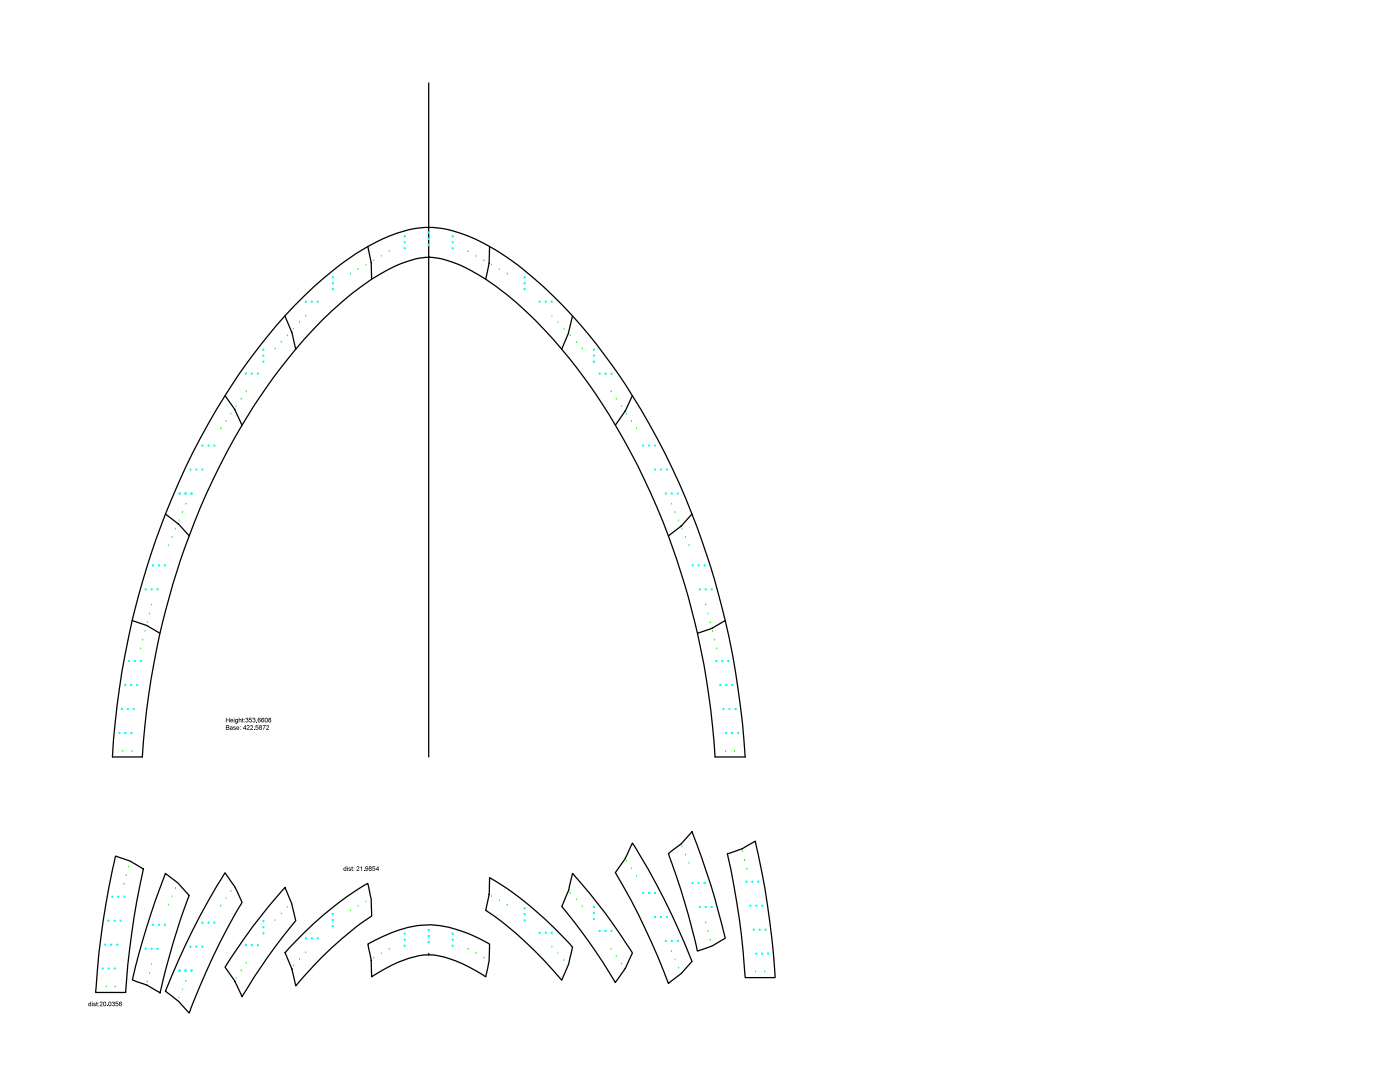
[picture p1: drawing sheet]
<svg xmlns="http://www.w3.org/2000/svg" width="279mm" height="216mm" viewBox="0 0 279 216" stroke-linecap="round" stroke-linejoin="round" font-family="sans-serif">
<g fill="#000">
<path d="M45.1 143.2h.1v.4h.5v-.4h.1v.9h-.1v-.4h-.5v.4h-.1zM46.6 145h.3l.1 .1h-.3v.1a.27 .27 0 0 1 .4 .1 .27 .27 0 0 1-.2 .4 .27 .27 0 0 1-.4-.3h.5l-.4-.2zM47.6 143.2h.2v.4a.22 .22 0 0 1 .2-.1 .22 .22 0 0 1 .2 .2v.4h-.1l-.2-.5-.1 .1v.4h-.2zM48.4 143.3l.1-.1v.3h.1l-.1 .1 .1 .5h-.2zM49.1 143.3h.4l-.1 .3a.3 .3 0 0 1 0 .5 .3 .3 0 0 1-.4-.2h.1a.19 .19 0 0 0 .2 .1 .19 .19 0 0 0 .2-.2 .19 .19 0 0 0-.3-.1l.2-.3-.4 .1zM49.8 143.2h.5v.1h-.4l-.1 .3a.31 .31 0 0 1 .5 .1 .31 .31 0 0 1-.2 .4 .31 .31 0 0 1-.4-.2h.1a.2 .2 0 0 0 .3 .1 .2 .2 0 0 0 .1-.3 .2 .2 0 0 0-.3 0h-.2zM49.3 144.8a.34 .34 0 0 1 .5 .2 .34 .34 0 0 1-.3 .4l-.1 .1h.4v.1h-.6l.4-.5a.17 .17 0 0 0 0-.3 .18 .18 0 0 0-.3 .2h-.1zM50.5 143.3h.4l-.1 .3a.3 .3 0 0 1 0 .5 .3 .3 0 0 1-.4-.2h.1a.19 .19 0 0 0 .2 .1 .19 .19 0 0 0 .2-.2 .19 .19 0 0 0-.3-.1l.2-.3-.4 .1zM50 144.8a.34 .34 0 0 1 .5 .2 .34 .34 0 0 1-.3 .4l-.1 .1h.4v.1h-.6l.4-.5a.17 .17 0 0 0 0-.3 .18 .18 0 0 0-.3 .2h-.1zM50.7 145.5l.1 .1zM51 144.7h.5v.1h-.3l-.1 .3a.31 .31 0 0 1 .5 .1 .31 .31 0 0 1-.2 .4 .31 .31 0 0 1-.4-.2h.1a.2 .2 0 0 0 .3 .1 .2 .2 0 0 0 0-.3 .2 .2 0 0 0-.2-.1l-.2 .1zM51.2 144l.1 .1z"/>
<path d="M52.4 144.7h.6l-.3 .9h-.2l.1-.2 .3-.6h-.5zM53.2 144.8a.34 .34 0 0 1 .5 .2 .34 .34 0 0 1-.4 .4l-.1 .1h.5v.1h-.6l.4-.5a.17 .17 0 0 0 0-.3 .18 .18 0 0 0-.3 .2h-.1z"/>
<path d="M45.1 144.7l.6 .1v.8h-.6zM45.2 144.8v.3l.4-.1-.1-.2zM45.2 145.2v.3l.4-.1v-.2z"/>
<path d="M45.9 145h.1a.37 .37 0 0 1 .4 .2 .37 .37 0 0 1-.1 .4v-.1a.23 .23 0 0 1-.3 .1 .23 .23 0 0 1-.1-.3 .23 .23 0 0 1 .3-.1v-.1l-.3 .1zM46 145.4l.2 .1 .1-.2z"/>
<path d="M46 143.6a.29 .29 0 0 1 .4-.1 .29 .29 0 0 1 .1 .3h-.4l.1 .2 .3-.1a.32 .32 0 0 1-.5 .2 .32 .32 0 0 1 0-.5zM46.1 143.6v.2h.3l-.1-.2z"/>
<path d="M46.7 143.2l.1 .1zM46.7 143.5h.1v.6h-.1z"/>
<path d="M47 143.6l.5-.1v.5a.3 .3 0 0 1-.2 .4 .3 .3 0 0 1-.4-.2l.3 .1 .2-.2a.31 .31 0 0 1-.5-.1 .31 .31 0 0 1 .1-.4zM47 143.8a.2 .2 0 0 0 .4 0 .2 .2 0 0 0-.4 0z"/>
<path d="M47.3 145a.3 .3 0 0 1 .3 0 .3 .3 0 0 1 .2 .3h-.5l.1 .2 .3-.1a.32 .32 0 0 1-.4 .2 .32 .32 0 0 1 0-.6zM47.3 145.1v.1h.3l-.1-.1z"/>
<path d="M47.9 145l.1 .1zM47.9 145.5l.1 .1z"/>
<path d="M48.7 143.5l.1 .1zM48.7 144l.1 .1z"/>
<path d="M49 144.7l.1 .6-.1 .3h-.1v-.2h-.4zM48.9 144.9l-.3 .4h.3z"/>
<path d="M51.8 144.8a.25 .25 0 0 1 .3-.1 .25 .25 0 0 1 .1 .4h-.1a.28 .28 0 0 1 .1 .4 .28 .28 0 0 1-.4 0 .28 .28 0 0 1 .1-.4l-.2-.1zM51.8 144.9a.15 .15 0 0 0 .3 0 .15 .15 0 0 0-.3 0zM51.8 145.3a.2 .2 0 0 0 .4 0 .2 .2 0 0 0-.4 0z"/>
<path d="M51.5 143.3l.4-.1 .1 .3-.1-.1a.23 .23 0 0 0-.3 0 .23 .23 0 0 0-.1 .3 .3 .3 0 0 1 .5 .1 .3 .3 0 0 1-.2 .4 .3 .3 0 0 1-.4-.3zM51.5 143.8a.2 .2 0 0 0 .4 0 .2 .2 0 0 0-.4 0z"/>
<path d="M52.2 143.3l.4-.1 .1 .3-.1-.1a.23 .23 0 0 0-.3 0 .23 .23 0 0 0-.1 .3 .3 .3 0 0 1 .5 .1 .3 .3 0 0 1-.2 .4 .3 .3 0 0 1-.4-.3zM52.2 143.8a.2 .2 0 0 0 .4 0 .2 .2 0 0 0-.4 0z"/>
<path d="M52.9 143.3a.41 .41 0 0 1 .6 .4 .41 .41 0 0 1-.6 .4zM53 143.4l.1 .6a.3 .3 0 0 0 .2-.3 .3 .3 0 0 0-.3-.3z"/>
<path d="M53.6 143.3a.24 .24 0 0 1 .4-.1 .24 .24 0 0 1 0 .4 .28 .28 0 0 1 .1 .4 .28 .28 0 0 1-.5 0 .28 .28 0 0 1 .1-.4l-.1-.1zM53.7 143.4a.15 .15 0 0 0 .3 0 .15 .15 0 0 0-.3 0zM53.6 143.8a.2 .2 0 0 0 .4 0 .2 .2 0 0 0-.4 0z"/>
</g>
<path d="M85.6 16.6v134.4M85.6 45.4a22.5 22.5 0 0 0-10.8 3 61.1 61.1 0 0 0-16.1 12.6 130.9 130.9 0 0 0-27.6 46.8 159.7 159.7 0 0 0-8.7 43.2h6a147.7 147.7 0 0 1 22.4-70.1 89.9 89.9 0 0 1 21.3-23.8 28.5 28.5 0 0 1 11.6-5.6l1.9-.1" fill="none" stroke="#000" stroke-width=".25"/>
<g fill="none" stroke="#0f0" stroke-width=".2">
<path d="M69.9 54.7h.1M71.5 53.8h.1M73 52.9h.1M74.6 52h.1M76.1 51.1h.1M77.7 50.2h.1M48.1 79.7h.1M49.1 78.2h.1M54.9 69.6h.1M56.1 68.3h.1M57.3 67h.1M58.5 65.7h.1"/>
<path d="M59.8 64.4h.1M61 63.1h.1M44.1 85.6h.1M45.1 84.1h.1M46.1 82.6h.1M47.1 81.2h.1M33.6 108.9h.1M34.3 107.2h.1M35 105.6h.1M35.7 103.9h.1M36.4 102.3h.1M37.1 100.6h.1"/>
<path d="M28.1 129.5h.1M28.5 127.7h.1M29 126h.1M29.4 124.2h.1M29.8 122.5h.1M30.3 120.7h.1M24.5 149.9h.1M26.3 149.9h.1"/>
</g>
<circle cx="26.2" cy="146.3" r=".13" fill="none" stroke="#0ff" stroke-width=".2"/>
<circle cx="25" cy="146.3" r=".13" fill="none" stroke="#0ff" stroke-width=".2"/>
<circle cx="23.8" cy="146.3" r=".13" fill="none" stroke="#0ff" stroke-width=".2"/>
<circle cx="26.7" cy="141.5" r=".13" fill="none" stroke="#0ff" stroke-width=".2"/>
<circle cx="25.5" cy="141.5" r=".13" fill="none" stroke="#0ff" stroke-width=".2"/>
<circle cx="24.3" cy="141.5" r=".13" fill="none" stroke="#0ff" stroke-width=".2"/>
<circle cx="27.4" cy="136.7" r=".13" fill="none" stroke="#0ff" stroke-width=".2"/>
<circle cx="26.2" cy="136.7" r=".13" fill="none" stroke="#0ff" stroke-width=".2"/>
<circle cx="25" cy="136.7" r=".13" fill="none" stroke="#0ff" stroke-width=".2"/>
<circle cx="28.2" cy="131.9" r=".13" fill="none" stroke="#0ff" stroke-width=".2"/>
<circle cx="27" cy="131.9" r=".13" fill="none" stroke="#0ff" stroke-width=".2"/>
<circle cx="25.8" cy="131.9" r=".13" fill="none" stroke="#0ff" stroke-width=".2"/>
<circle cx="31.5" cy="117.6" r=".13" fill="none" stroke="#0ff" stroke-width=".2"/>
<circle cx="30.3" cy="117.6" r=".13" fill="none" stroke="#0ff" stroke-width=".2"/>
<circle cx="29.1" cy="117.6" r=".13" fill="none" stroke="#0ff" stroke-width=".2"/>
<circle cx="32.9" cy="112.8" r=".13" fill="none" stroke="#0ff" stroke-width=".2"/>
<circle cx="31.7" cy="112.8" r=".13" fill="none" stroke="#0ff" stroke-width=".2"/>
<circle cx="30.5" cy="112.8" r=".13" fill="none" stroke="#0ff" stroke-width=".2"/>
<circle cx="40.4" cy="93.7" r=".13" fill="none" stroke="#0ff" stroke-width=".2"/>
<circle cx="39.2" cy="93.7" r=".13" fill="none" stroke="#0ff" stroke-width=".2"/>
<circle cx="38" cy="93.7" r=".13" fill="none" stroke="#0ff" stroke-width=".2"/>
<circle cx="42.8" cy="88.9" r=".13" fill="none" stroke="#0ff" stroke-width=".2"/>
<circle cx="41.6" cy="88.9" r=".13" fill="none" stroke="#0ff" stroke-width=".2"/>
<circle cx="40.4" cy="88.9" r=".13" fill="none" stroke="#0ff" stroke-width=".2"/>
<circle cx="51.5" cy="74.5" r=".13" fill="none" stroke="#0ff" stroke-width=".2"/>
<circle cx="50.2" cy="74.5" r=".13" fill="none" stroke="#0ff" stroke-width=".2"/>
<circle cx="49.1" cy="74.5" r=".13" fill="none" stroke="#0ff" stroke-width=".2"/>
<circle cx="63.4" cy="60.2" r=".13" fill="none" stroke="#0ff" stroke-width=".2"/>
<circle cx="62.2" cy="60.2" r=".13" fill="none" stroke="#0ff" stroke-width=".2"/>
<circle cx="61" cy="60.2" r=".13" fill="none" stroke="#0ff" stroke-width=".2"/>
<circle cx="80.8" cy="49.5" r=".13" fill="none" stroke="#0ff" stroke-width=".2"/>
<circle cx="80.8" cy="48.3" r=".13" fill="none" stroke="#0ff" stroke-width=".2"/>
<circle cx="80.8" cy="47.2" r=".13" fill="none" stroke="#0ff" stroke-width=".2"/>
<path d="M85.6 51.4h.1" fill="none" stroke="#000" stroke-width=".25"/>
<circle cx="66.4" cy="57.7" r=".13" fill="none" stroke="#0ff" stroke-width=".2"/>
<circle cx="66.4" cy="56.5" r=".13" fill="none" stroke="#0ff" stroke-width=".2"/>
<circle cx="66.4" cy="55.3" r=".13" fill="none" stroke="#0ff" stroke-width=".2"/>
<circle cx="52.6" cy="72.2" r=".13" fill="none" stroke="#0ff" stroke-width=".2"/>
<circle cx="52.6" cy="71" r=".13" fill="none" stroke="#0ff" stroke-width=".2"/>
<circle cx="52.6" cy="69.8" r=".13" fill="none" stroke="#0ff" stroke-width=".2"/>
<path d="M85.6 51.4h.1" fill="none" stroke="#000" stroke-width=".25"/>
<circle cx="85.6" cy="48.8" r=".13" fill="none" stroke="#0ff" stroke-width=".2"/>
<circle cx="85.6" cy="47.6" r=".13" fill="none" stroke="#0ff" stroke-width=".2"/>
<circle cx="85.6" cy="46.4" r=".13" fill="none" stroke="#0ff" stroke-width=".2"/>
<path d="M73.4 49.2l.7 3.2M74.1 52.5l.1 3.2M85.6 45.4a23.7 23.7 0 0 1 12.1 3.8 62.1 62.1 0 0 1 14.7 11.8 126 126 0 0 1 25.7 41.6 157.7 157.7 0 0 1 10.6 48.4h-6a148 148 0 0 0-21.1-68.2 98.4 98.4 0 0 0-20.6-24.1 35.1 35.1 0 0 0-12.9-7.1l-2.5-.2M44.9 79l2 2.7 1.4 3.1M56.9 63l1.3 3.3M58.3 66.3l.7 3.4M33 102.6l2.6 1.9M35.6 104.5l2.2 2.4M26.4 123.8l2.9 1M29.3 124.8l2.6 1.6" fill="none" stroke="#000" stroke-width=".25"/>
<g fill="none" stroke="#0f0" stroke-width=".2">
<path d="M93.4 50.2h.1M95 51.1h.1M96.6 52h.1M98.1 52.9h.1M99.7 53.8h.1M101.2 54.7h.1M110.2 63.1h.1M111.3 64.4h.1M112.6 65.7h.1M113.8 67h.1M115 68.3h.1M116.2 69.6h.1"/>
<path d="M122 78.2h.1M123 79.7h.1M124 81.2h.1M125 82.6h.1M126 84.1h.1M127 85.6h.1M134 100.6h.1M134.7 102.3h.1M135.4 103.9h.1M136.1 105.6h.1M136.8 107.2h.1M137.5 108.9h.1"/>
<path d="M140.8 120.7h.1M141.3 122.5h.1M141.7 124.2h.1M142.2 126h.1M142.6 127.7h.1M143 129.5h.1M144.8 149.9h.1M146.6 149.9h.1"/>
</g>
<circle cx="144.9" cy="146.3" r=".13" fill="none" stroke="#0ff" stroke-width=".2"/>
<circle cx="146.1" cy="146.3" r=".13" fill="none" stroke="#0ff" stroke-width=".2"/>
<circle cx="147.3" cy="146.3" r=".13" fill="none" stroke="#0ff" stroke-width=".2"/>
<circle cx="144.4" cy="141.5" r=".13" fill="none" stroke="#0ff" stroke-width=".2"/>
<circle cx="145.6" cy="141.5" r=".13" fill="none" stroke="#0ff" stroke-width=".2"/>
<circle cx="146.8" cy="141.5" r=".13" fill="none" stroke="#0ff" stroke-width=".2"/>
<circle cx="143.8" cy="136.7" r=".13" fill="none" stroke="#0ff" stroke-width=".2"/>
<circle cx="144.9" cy="136.7" r=".13" fill="none" stroke="#0ff" stroke-width=".2"/>
<circle cx="146.1" cy="136.7" r=".13" fill="none" stroke="#0ff" stroke-width=".2"/>
<circle cx="143" cy="131.9" r=".13" fill="none" stroke="#0ff" stroke-width=".2"/>
<circle cx="144.1" cy="131.9" r=".13" fill="none" stroke="#0ff" stroke-width=".2"/>
<circle cx="145.3" cy="131.9" r=".13" fill="none" stroke="#0ff" stroke-width=".2"/>
<circle cx="139.7" cy="117.6" r=".13" fill="none" stroke="#0ff" stroke-width=".2"/>
<circle cx="140.8" cy="117.6" r=".13" fill="none" stroke="#0ff" stroke-width=".2"/>
<circle cx="142" cy="117.6" r=".13" fill="none" stroke="#0ff" stroke-width=".2"/>
<circle cx="138.2" cy="112.8" r=".13" fill="none" stroke="#0ff" stroke-width=".2"/>
<circle cx="139.4" cy="112.8" r=".13" fill="none" stroke="#0ff" stroke-width=".2"/>
<circle cx="140.6" cy="112.8" r=".13" fill="none" stroke="#0ff" stroke-width=".2"/>
<circle cx="130.7" cy="93.7" r=".13" fill="none" stroke="#0ff" stroke-width=".2"/>
<circle cx="131.9" cy="93.7" r=".13" fill="none" stroke="#0ff" stroke-width=".2"/>
<circle cx="133.1" cy="93.7" r=".13" fill="none" stroke="#0ff" stroke-width=".2"/>
<circle cx="128.4" cy="88.9" r=".13" fill="none" stroke="#0ff" stroke-width=".2"/>
<circle cx="129.5" cy="88.9" r=".13" fill="none" stroke="#0ff" stroke-width=".2"/>
<circle cx="130.7" cy="88.9" r=".13" fill="none" stroke="#0ff" stroke-width=".2"/>
<circle cx="119.7" cy="74.5" r=".13" fill="none" stroke="#0ff" stroke-width=".2"/>
<circle cx="120.9" cy="74.5" r=".13" fill="none" stroke="#0ff" stroke-width=".2"/>
<circle cx="122" cy="74.5" r=".13" fill="none" stroke="#0ff" stroke-width=".2"/>
<circle cx="107.7" cy="60.2" r=".13" fill="none" stroke="#0ff" stroke-width=".2"/>
<circle cx="108.9" cy="60.2" r=".13" fill="none" stroke="#0ff" stroke-width=".2"/>
<circle cx="110.1" cy="60.2" r=".13" fill="none" stroke="#0ff" stroke-width=".2"/>
<circle cx="90.3" cy="49.5" r=".13" fill="none" stroke="#0ff" stroke-width=".2"/>
<circle cx="90.3" cy="48.3" r=".13" fill="none" stroke="#0ff" stroke-width=".2"/>
<circle cx="90.3" cy="47.2" r=".13" fill="none" stroke="#0ff" stroke-width=".2"/>
<path d="M85.6 51.4h.1" fill="none" stroke="#000" stroke-width=".25"/>
<circle cx="104.7" cy="57.7" r=".13" fill="none" stroke="#0ff" stroke-width=".2"/>
<circle cx="104.7" cy="56.5" r=".13" fill="none" stroke="#0ff" stroke-width=".2"/>
<circle cx="104.7" cy="55.3" r=".13" fill="none" stroke="#0ff" stroke-width=".2"/>
<circle cx="118.5" cy="72.2" r=".13" fill="none" stroke="#0ff" stroke-width=".2"/>
<circle cx="118.5" cy="71" r=".13" fill="none" stroke="#0ff" stroke-width=".2"/>
<circle cx="118.5" cy="69.8" r=".13" fill="none" stroke="#0ff" stroke-width=".2"/>
<path d="M85.6 51.4h.1M97.6 52.5l-.7 3.2M97.7 49.2l-.1 3.3M113.5 66.5l-1.4 3.2M114.3 63l-.8 3.4M126.2 79l-1.4 3M124.8 82l-2 2.8M135.9 105l-2.5 1.9M138.1 102.6l-2.1 2.3M142.1 125.4l-2.9 1M144.7 123.8l-2.6 1.5" fill="none" stroke="#000" stroke-width=".25"/>
<circle cx="38.2" cy="98.5" r=".13" fill="none" stroke="#0ff" stroke-width=".2"/>
<circle cx="37" cy="98.5" r=".13" fill="none" stroke="#0ff" stroke-width=".2"/>
<circle cx="35.9" cy="98.5" r=".13" fill="none" stroke="#0ff" stroke-width=".2"/>
<circle cx="38.2" cy="98.5" r=".13" fill="none" stroke="#0ff" stroke-width=".2"/>
<circle cx="37" cy="98.5" r=".13" fill="none" stroke="#0ff" stroke-width=".2"/>
<circle cx="35.9" cy="98.5" r=".13" fill="none" stroke="#0ff" stroke-width=".2"/>
<circle cx="132.9" cy="98.5" r=".13" fill="none" stroke="#0ff" stroke-width=".2"/>
<circle cx="134.1" cy="98.5" r=".13" fill="none" stroke="#0ff" stroke-width=".2"/>
<circle cx="135.3" cy="98.5" r=".13" fill="none" stroke="#0ff" stroke-width=".2"/>
<path d="M74.1 52.4v.1M97.6 52.5h.1M58.2 66.3h.1M113.5 66.4v.1M46.9 81.7h.1M124.8 82h.1M35.6 104.5h.1M136 104.9l-.1 .1M29.3 124.8h.1M142.1 125.3v.1M23.1 170.8l2.8 1 2.7 1.6a153 153 0 0 0-3.5 24.6h-6a161.1 161.1 0 0 1 4-27.2z" fill="none" stroke="#000" stroke-width=".25"/>
<path d="M24.7 176.4h.1M25.2 174.7h.1M25.6 173h.1M21.2 196.9h.1M23 196.9h.1" fill="none" stroke="#0f0" stroke-width=".2"/>
<circle cx="22.9" cy="193.3" r=".13" fill="none" stroke="#0ff" stroke-width=".2"/>
<circle cx="21.7" cy="193.3" r=".13" fill="none" stroke="#0ff" stroke-width=".2"/>
<circle cx="20.5" cy="193.3" r=".13" fill="none" stroke="#0ff" stroke-width=".2"/>
<circle cx="23.4" cy="188.5" r=".13" fill="none" stroke="#0ff" stroke-width=".2"/>
<circle cx="22.2" cy="188.5" r=".13" fill="none" stroke="#0ff" stroke-width=".2"/>
<circle cx="21" cy="188.5" r=".13" fill="none" stroke="#0ff" stroke-width=".2"/>
<circle cx="24" cy="183.7" r=".13" fill="none" stroke="#0ff" stroke-width=".2"/>
<circle cx="22.9" cy="183.7" r=".13" fill="none" stroke="#0ff" stroke-width=".2"/>
<circle cx="21.6" cy="183.7" r=".13" fill="none" stroke="#0ff" stroke-width=".2"/>
<circle cx="24.8" cy="178.9" r=".13" fill="none" stroke="#0ff" stroke-width=".2"/>
<circle cx="23.6" cy="178.9" r=".13" fill="none" stroke="#0ff" stroke-width=".2"/>
<circle cx="22.4" cy="178.9" r=".13" fill="none" stroke="#0ff" stroke-width=".2"/>
<path d="M33 174.3l2.6 1.9 2.1 2.4a157.3 157.3 0 0 0-5.8 19.5l-2.6-1.5-2.9-1.1a154.4 154.4 0 0 1 6.6-21.2z" fill="none" stroke="#000" stroke-width=".25"/>
<path d="M34.3 178.9h.1M35 177.3h.1M29.4 196h.1M29.8 194.2h.1M30.3 192.5h.1M33.6 180.6h.1" fill="none" stroke="#0f0" stroke-width=".2"/>
<circle cx="31.5" cy="189.3" r=".13" fill="none" stroke="#0ff" stroke-width=".2"/>
<circle cx="30.3" cy="189.3" r=".13" fill="none" stroke="#0ff" stroke-width=".2"/>
<circle cx="29.1" cy="189.3" r=".13" fill="none" stroke="#0ff" stroke-width=".2"/>
<circle cx="32.9" cy="184.5" r=".13" fill="none" stroke="#0ff" stroke-width=".2"/>
<circle cx="31.7" cy="184.5" r=".13" fill="none" stroke="#0ff" stroke-width=".2"/>
<circle cx="30.5" cy="184.5" r=".13" fill="none" stroke="#0ff" stroke-width=".2"/>
<path d="M44.9 174.2l2 2.7 1.4 3.1a138.9 138.9 0 0 0-10.5 22.1l-2.2-2.4-2.6-1.9a139.2 139.2 0 0 1 11.9-23.6z" fill="none" stroke="#000" stroke-width=".25"/>
<path d="M45.1 179.3h.1M46.1 177.8h.1M35.7 199.1h.1M36.4 197.5h.1M37.1 195.8h.1M44.1 180.8h.1" fill="none" stroke="#0f0" stroke-width=".2"/>
<circle cx="40.4" cy="188.9" r=".13" fill="none" stroke="#0ff" stroke-width=".2"/>
<circle cx="39.2" cy="188.9" r=".13" fill="none" stroke="#0ff" stroke-width=".2"/>
<circle cx="38" cy="188.9" r=".13" fill="none" stroke="#0ff" stroke-width=".2"/>
<circle cx="42.8" cy="184.1" r=".13" fill="none" stroke="#0ff" stroke-width=".2"/>
<circle cx="41.6" cy="184.1" r=".13" fill="none" stroke="#0ff" stroke-width=".2"/>
<circle cx="40.4" cy="184.1" r=".13" fill="none" stroke="#0ff" stroke-width=".2"/>
<circle cx="38.2" cy="193.7" r=".13" fill="none" stroke="#0ff" stroke-width=".2"/>
<circle cx="37" cy="193.7" r=".13" fill="none" stroke="#0ff" stroke-width=".2"/>
<circle cx="35.9" cy="193.7" r=".13" fill="none" stroke="#0ff" stroke-width=".2"/>
<circle cx="38.2" cy="193.7" r=".13" fill="none" stroke="#0ff" stroke-width=".2"/>
<circle cx="37" cy="193.7" r=".13" fill="none" stroke="#0ff" stroke-width=".2"/>
<circle cx="35.9" cy="193.7" r=".13" fill="none" stroke="#0ff" stroke-width=".2"/>
<path d="M56.8 177.1l1.5 3.2 .7 3.4a122 122 0 0 0-10.7 15.2l-1.4-3.2-2-2.7a110.8 110.8 0 0 1 11.9-15.9z" fill="none" stroke="#000" stroke-width=".25"/>
<path d="M47.1 195.2h.1M48.1 193.7h.1M49.1 192.2h.1M54.9 183.7h.1M56.1 182.4h.1M57.3 181.1h.1" fill="none" stroke="#0f0" stroke-width=".2"/>
<circle cx="51.5" cy="188.6" r=".13" fill="none" stroke="#0ff" stroke-width=".2"/>
<circle cx="50.2" cy="188.6" r=".13" fill="none" stroke="#0ff" stroke-width=".2"/>
<circle cx="49.1" cy="188.6" r=".13" fill="none" stroke="#0ff" stroke-width=".2"/>
<circle cx="52.6" cy="186.2" r=".13" fill="none" stroke="#0ff" stroke-width=".2"/>
<circle cx="52.6" cy="185" r=".13" fill="none" stroke="#0ff" stroke-width=".2"/>
<circle cx="52.6" cy="183.8" r=".13" fill="none" stroke="#0ff" stroke-width=".2"/>
<path d="M60.5 186.3a59.2 59.2 0 0 1 12.9-10l.7 3.2 .1 3.2a75.7 75.7 0 0 0-15.2 14l-.7-3.4-1.4-3.2z" fill="none" stroke="#000" stroke-width=".25"/>
<path d="M73 180h.1M58.5 192.7h.1M59.8 191.4h.1M61 190.1h.1M69.9 181.7h.1M71.5 180.8h.1" fill="none" stroke="#0f0" stroke-width=".2"/>
<circle cx="63.4" cy="187.2" r=".13" fill="none" stroke="#0ff" stroke-width=".2"/>
<circle cx="62.2" cy="187.2" r=".13" fill="none" stroke="#0ff" stroke-width=".2"/>
<circle cx="61" cy="187.2" r=".13" fill="none" stroke="#0ff" stroke-width=".2"/>
<circle cx="66.4" cy="184.7" r=".13" fill="none" stroke="#0ff" stroke-width=".2"/>
<circle cx="66.4" cy="183.6" r=".13" fill="none" stroke="#0ff" stroke-width=".2"/>
<circle cx="66.4" cy="182.4" r=".13" fill="none" stroke="#0ff" stroke-width=".2"/>
<path d="M74.6 191.2h.1M76.1 190.3h.1M77.7 189.4h.1" fill="none" stroke="#0f0" stroke-width=".2"/>
<circle cx="80.8" cy="188.7" r=".13" fill="none" stroke="#0ff" stroke-width=".2"/>
<circle cx="80.8" cy="187.5" r=".13" fill="none" stroke="#0ff" stroke-width=".2"/>
<circle cx="80.8" cy="186.3" r=".13" fill="none" stroke="#0ff" stroke-width=".2"/>
<path d="M85.6 190.5h.1" fill="none" stroke="#000" stroke-width=".25"/>
<circle cx="85.6" cy="188" r=".13" fill="none" stroke="#0ff" stroke-width=".2"/>
<circle cx="85.6" cy="186.8" r=".13" fill="none" stroke="#0ff" stroke-width=".2"/>
<circle cx="85.6" cy="185.6" r=".13" fill="none" stroke="#0ff" stroke-width=".2"/>
<path d="M73.4 188.4a25.1 25.1 0 0 1 12.6-3.9 26.8 26.8 0 0 1 11.7 3.9l-.1 3.4-.7 3.1a23.5 23.5 0 0 0-11-4.4 17.8 17.8 0 0 0-9.1 2.8l-2.6 1.6-.1-3.4z" fill="none" stroke="#000" stroke-width=".25"/>
<path d="M93.4 189.4h.1M95 190.3h.1M96.6 191.2h.1" fill="none" stroke="#0f0" stroke-width=".2"/>
<circle cx="90.3" cy="188.7" r=".13" fill="none" stroke="#0ff" stroke-width=".2"/>
<circle cx="90.3" cy="187.5" r=".13" fill="none" stroke="#0ff" stroke-width=".2"/>
<circle cx="90.3" cy="186.3" r=".13" fill="none" stroke="#0ff" stroke-width=".2"/>
<path d="M97.7 175.1a65.8 65.8 0 0 1 16.6 13.9l-.8 3.3-1.4 3.3a68.5 68.5 0 0 0-15.2-14l.7-3.1zM85.6 190.5h.1" fill="none" stroke="#000" stroke-width=".25"/>
<path d="M98.1 178.9h.1M99.7 179.7h.1M101.2 180.6h.1M110.2 189h.1M111.3 190.3h.1M112.6 191.6h.1" fill="none" stroke="#0f0" stroke-width=".2"/>
<circle cx="107.7" cy="186.1" r=".13" fill="none" stroke="#0ff" stroke-width=".2"/>
<circle cx="108.9" cy="186.1" r=".13" fill="none" stroke="#0ff" stroke-width=".2"/>
<circle cx="110.1" cy="186.1" r=".13" fill="none" stroke="#0ff" stroke-width=".2"/>
<circle cx="104.7" cy="183.6" r=".13" fill="none" stroke="#0ff" stroke-width=".2"/>
<circle cx="104.7" cy="182.4" r=".13" fill="none" stroke="#0ff" stroke-width=".2"/>
<circle cx="104.7" cy="181.2" r=".13" fill="none" stroke="#0ff" stroke-width=".2"/>
<path d="M114.3 174.3a109.4 109.4 0 0 1 11.9 15.9l-1.4 3.1-2 2.7a128.7 128.7 0 0 0-10.7-15.2l1.4-3.2z" fill="none" stroke="#000" stroke-width=".25"/>
<path d="M113.8 178.2h.1M115 179.5h.1M116.2 180.9h.1M122 189.4h.1M123 190.9h.1M124 192.4h.1" fill="none" stroke="#0f0" stroke-width=".2"/>
<circle cx="119.7" cy="185.8" r=".13" fill="none" stroke="#0ff" stroke-width=".2"/>
<circle cx="120.9" cy="185.8" r=".13" fill="none" stroke="#0ff" stroke-width=".2"/>
<circle cx="122" cy="185.8" r=".13" fill="none" stroke="#0ff" stroke-width=".2"/>
<circle cx="118.5" cy="183.4" r=".13" fill="none" stroke="#0ff" stroke-width=".2"/>
<circle cx="118.5" cy="182.2" r=".13" fill="none" stroke="#0ff" stroke-width=".2"/>
<circle cx="118.5" cy="181" r=".13" fill="none" stroke="#0ff" stroke-width=".2"/>
<path d="M138.1 191.8a128.2 128.2 0 0 0-11.9-23.6l-1.4 3.1-2 2.8a136.4 136.4 0 0 1 10.6 22.1l2.5-1.9 2.2-2.4" fill="none" stroke="#000" stroke-width=".25"/>
<path d="M125 171.9h.1M126 173.4h.1M127 174.8h.1M134 189.9h.1M134.7 191.5h.1M135.4 193.2h.1" fill="none" stroke="#0f0" stroke-width=".2"/>
<circle cx="130.7" cy="183" r=".13" fill="none" stroke="#0ff" stroke-width=".2"/>
<circle cx="131.9" cy="183" r=".13" fill="none" stroke="#0ff" stroke-width=".2"/>
<circle cx="133.1" cy="183" r=".13" fill="none" stroke="#0ff" stroke-width=".2"/>
<circle cx="128.4" cy="178.2" r=".13" fill="none" stroke="#0ff" stroke-width=".2"/>
<circle cx="129.5" cy="178.2" r=".13" fill="none" stroke="#0ff" stroke-width=".2"/>
<circle cx="130.7" cy="178.2" r=".13" fill="none" stroke="#0ff" stroke-width=".2"/>
<circle cx="132.9" cy="187.7" r=".13" fill="none" stroke="#0ff" stroke-width=".2"/>
<circle cx="134.1" cy="187.7" r=".13" fill="none" stroke="#0ff" stroke-width=".2"/>
<circle cx="135.3" cy="187.7" r=".13" fill="none" stroke="#0ff" stroke-width=".2"/>
<path d="M138.1 165.9a138.8 138.8 0 0 1 6.6 21.3l-2.7 1.6-2.8 1a167.4 167.4 0 0 0-5.8-19.5l2.5-1.9 2.2-2.4" fill="none" stroke="#000" stroke-width=".25"/>
<path d="M136.1 169h.1M136.8 170.6h.1M137.5 172.3h.1M140.8 184.1h.1M141.3 185.9h.1M141.7 187.6h.1" fill="none" stroke="#0f0" stroke-width=".2"/>
<circle cx="139.7" cy="181" r=".13" fill="none" stroke="#0ff" stroke-width=".2"/>
<circle cx="140.8" cy="181" r=".13" fill="none" stroke="#0ff" stroke-width=".2"/>
<circle cx="142" cy="181" r=".13" fill="none" stroke="#0ff" stroke-width=".2"/>
<circle cx="138.2" cy="176.2" r=".13" fill="none" stroke="#0ff" stroke-width=".2"/>
<circle cx="139.4" cy="176.2" r=".13" fill="none" stroke="#0ff" stroke-width=".2"/>
<circle cx="140.6" cy="176.2" r=".13" fill="none" stroke="#0ff" stroke-width=".2"/>
<path d="M145.2 170.4l2.8-1 2.7-1.5a167.3 167.3 0 0 1 4 27.2l-6-.1a150 150 0 0 0-3.5-24.6z" fill="none" stroke="#000" stroke-width=".25"/>
<path d="M148.2 170h.1M148.6 171.7h.1M149.1 173.4h.1M150.8 193.9h.1M152.6 193.9h.1" fill="none" stroke="#0f0" stroke-width=".2"/>
<circle cx="150.9" cy="190.3" r=".13" fill="none" stroke="#0ff" stroke-width=".2"/>
<circle cx="152.1" cy="190.3" r=".13" fill="none" stroke="#0ff" stroke-width=".2"/>
<circle cx="153.3" cy="190.3" r=".13" fill="none" stroke="#0ff" stroke-width=".2"/>
<circle cx="150.4" cy="185.5" r=".13" fill="none" stroke="#0ff" stroke-width=".2"/>
<circle cx="151.6" cy="185.5" r=".13" fill="none" stroke="#0ff" stroke-width=".2"/>
<circle cx="152.8" cy="185.5" r=".13" fill="none" stroke="#0ff" stroke-width=".2"/>
<circle cx="149.7" cy="180.7" r=".13" fill="none" stroke="#0ff" stroke-width=".2"/>
<circle cx="151" cy="180.7" r=".13" fill="none" stroke="#0ff" stroke-width=".2"/>
<circle cx="152.1" cy="180.7" r=".13" fill="none" stroke="#0ff" stroke-width=".2"/>
<circle cx="149" cy="175.9" r=".13" fill="none" stroke="#0ff" stroke-width=".2"/>
<circle cx="150.2" cy="175.9" r=".13" fill="none" stroke="#0ff" stroke-width=".2"/>
<circle cx="151.3" cy="175.9" r=".13" fill="none" stroke="#0ff" stroke-width=".2"/>
<g fill="#000">
<path d="M69.6 173.2l.2-.1 .2 .2-.3-.1v.1a.27 .27 0 0 1 .4 .2 .27 .27 0 0 1-.3 .3 .27 .27 0 0 1-.3-.2h.4l-.3-.2zM70.2 172.9h.1v.2h.1l-.1 .1 .1 .6-.2-.1zM71.2 172.9a.34 .34 0 0 1 .5 .2 .34 .34 0 0 1-.3 .5l-.1 .1h.4v.1h-.6l.5-.5a.17 .17 0 0 0-.1-.3 .17 .17 0 0 0-.2 .1h-.2zM71.9 173.1l.4-.2v.9h-.2v-.7l-.2 .1zM72.6 173.7l.2 .1zM74.4 172.9h.5v.1h-.4l-.1 .2a.31 .31 0 0 1 .5 .1 .31 .31 0 0 1-.2 .5 .31 .31 0 0 1-.4-.3h.1a.2 .2 0 0 0 .3 .1 .2 .2 0 0 0 .1-.3 .2 .2 0 0 0-.3 0h-.2zM18.6 200.2l.3-.1 .2 .2-.3-.1v.1a.27 .27 0 0 1 .3 .2 .27 .27 0 0 1-.2 .3 .27 .27 0 0 1-.3-.2h.4l-.4-.2zM19.3 200l.1-.1v.2h.1l-.1 .1 .1 .6-.2-.1zM20 199.9a.34 .34 0 0 1 .5 .2 .34 .34 0 0 1-.4 .5l-.1 .1h.5v.1h-.6l.4-.5a.17 .17 0 0 0 0-.3 .17 .17 0 0 0-.3 .1h-.1zM21.4 200.7l.1 .1zM22.4 199.9h.4v.3a.3 .3 0 0 1 0 .6 .3 .3 0 0 1-.5-.3h.1a.19 .19 0 0 0 .3 .2 .19 .19 0 0 0 .1-.3 .19 .19 0 0 0-.3-.1l.3-.3-.5 .1zM23.1 199.9h.5v.1h-.4v.2a.31 .31 0 0 1 .4 .2 .31 .31 0 0 1-.2 .4 .31 .31 0 0 1-.4-.3h.1a.2 .2 0 0 0 .3 .1 .2 .2 0 0 0 .1-.3 .2 .2 0 0 0-.3 0h-.2z"/>
<path d="M68.6 173.2l.2-.1 .2 .1v-.3h.1v.9l-.1-.2a.29 .29 0 0 1-.4 0 .29 .29 0 0 1 0-.4zM68.7 173.5a.19 .19 0 0 0 .3 0 .19 .19 0 0 0-.3 0z"/>
<path d="M69.3 172.9l.1 .1zM69.3 173.1h.1v.7h-.1z"/>
<path d="M70.6 173.1l.1 .1zM70.6 173.7l.1 .1z"/>
<path d="M73 172.9a.39 .39 0 0 1 .5 .4 .39 .39 0 0 1-.6 .3v-.1l.4 .1 .1-.3a.29 .29 0 0 1-.4 .1 .29 .29 0 0 1 0-.5zM73 173.2a.2 .2 0 0 0 .4 0 .2 .2 0 0 0-.4 0z"/>
<path d="M73.7 172.9a.24 .24 0 0 1 .3 0 .24 .24 0 0 1 .1 .3h-.1a.28 .28 0 0 1 .1 .5 .28 .28 0 0 1-.4 0 .28 .28 0 0 1 .1-.5l-.2-.1zM73.7 173.1a.15 .15 0 0 0 .3 0 .15 .15 0 0 0-.3 0zM73.7 173.5a.2 .2 0 0 0 .4 0 .2 .2 0 0 0-.4 0z"/>
<path d="M75.4 172.9l.2 .5-.1 .4h-.1v-.2h-.4zM75.4 173.1l-.3 .3h.3z"/>
<path d="M18.4 199.9l.1 .1zM18.4 200.1h.1v.7h-.1z"/>
<path d="M17.7 200.2l.2-.1 .2 .1v-.3h.1v.9l-.1-.1a.29 .29 0 0 1-.5-.1 .29 .29 0 0 1 .1-.4zM17.7 200.5a.2 .2 0 0 0 .4 0 .2 .2 0 0 0-.4 0z"/>
<path d="M19.6 200.1l.2 .1zM19.6 200.7l.2 .1z"/>
<path d="M20.7 200a.41 .41 0 0 1 .5 .3 .41 .41 0 0 1-.5 .4zM20.8 200v.6a.3 .3 0 0 0 .3-.3 .3 .3 0 0 0-.3-.3z"/>
<path d="M21.7 200a.41 .41 0 0 1 .6 .3 .41 .41 0 0 1-.6 .4zM21.8 200l.1 .6a.3 .3 0 0 0 .2-.3 .3 .3 0 0 0-.3-.3z"/>
<path d="M23.8 200l.4-.1 .1 .2-.1-.1a.23 .23 0 0 0-.3 0 .23 .23 0 0 0-.1 .3 .3 .3 0 0 1 .5 .1 .3 .3 0 0 1-.2 .4 .3 .3 0 0 1-.4-.3zM23.8 200.5a.2 .2 0 0 0 .4 0 .2 .2 0 0 0-.4 0z"/>
</g>
</svg>
